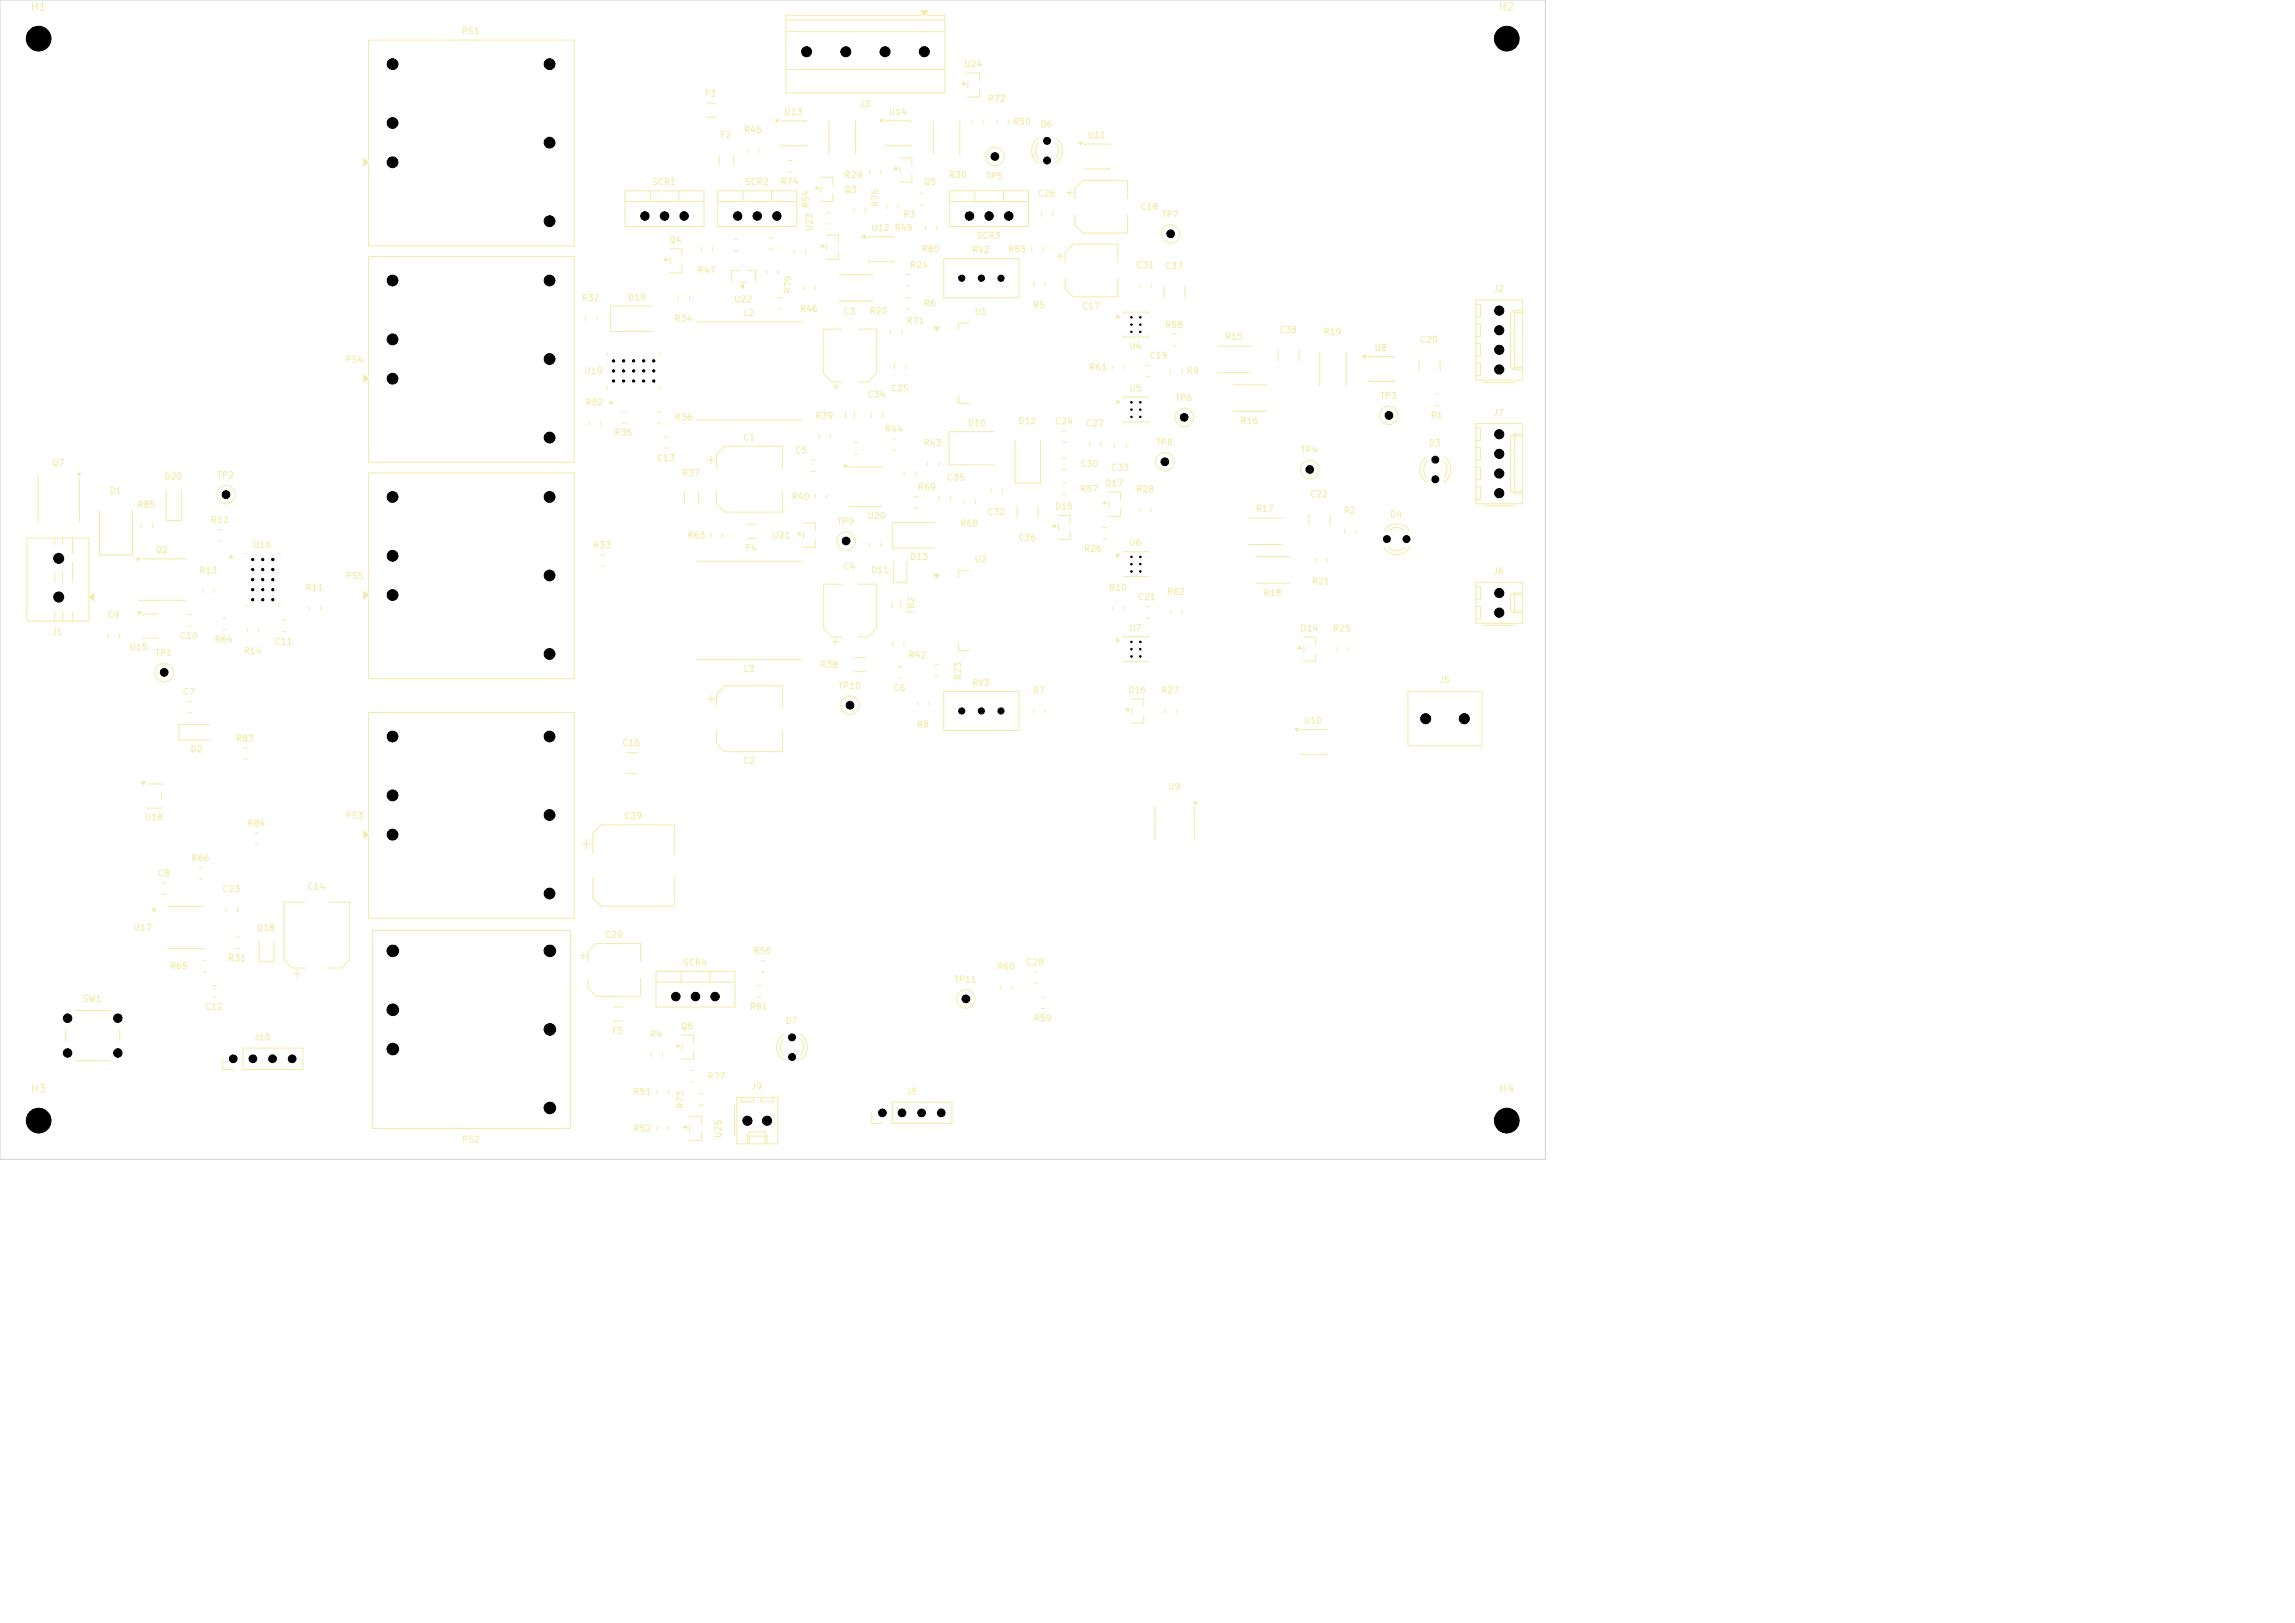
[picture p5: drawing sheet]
<svg xmlns="http://www.w3.org/2000/svg" width="297mm" height="210mm" viewBox="0 0 297 210" stroke-linecap="round" stroke-linejoin="round" font-family="sans-serif">
<defs><g id="words">
<g font-size="1" fill="#f2eda1">
<text x="3.9" y="1.6">H1</text>
<text x="193.9" y="1.6">H2</text>
<text x="3.9" y="141.6">H3</text>
<text x="193.9" y="141.6">H4</text>
</g>
<g font-size=".8" fill="#f2eda1">
<text x="59.7" y="4.6">PS1</text>
<text x="124.7" y="8.9">U24</text>
<text x="91.1" y="12.7">F3</text>
<text x="96.2" y="17.4">R45</text>
<text x="101.4" y="15.1">U13</text>
<text x="111.2" y="14">J3</text>
<text x="114.9" y="15.1">U14</text>
<text x="127.7" y="13.4">R72</text>
<text x="131" y="16.4">R50</text>
<text x="134.6" y="16.7">D6</text>
<text x="93.1" y="18.1">F2</text>
<text x="109.2" y="23.2">R29</text>
<text x="122.7" y="23.2">R30</text>
<text x="127.5" y="23.4">TP5</text>
<text x="140.7" y="18.1">U11</text>
<text x="84.3" y="24.1">SCR1</text>
<text x="96.3" y="24.1">SCR2</text>
<text x="100.9" y="24.1">R74</text>
<text x="104.9" y="27" transform="rotate(-90 104.9 27)">R54</text>
<text x="109.2" y="25.1">Q3</text>
<text x="113.9" y="26.8" transform="rotate(-90 113.9 26.8)">R76</text>
<text x="116.8" y="28.3">R3</text>
<text x="119.5" y="24.1">Q5</text>
<text x="134.2" y="25.6">C26</text>
<text x="147.5" y="27.4">C18</text>
<text x="150.3" y="28.3">TP7</text>
<text x="86.6" y="31.6">Q4</text>
<text x="90.2" y="35.6">R47</text>
<text x="105.4" y="30" transform="rotate(-90 105.4 30)">U23</text>
<text x="112.7" y="30.1">U12 R49</text>
<text x="117.7" y="34.9">R24</text>
<text x="119.2" y="32.8">R80</text>
<text x="125.7" y="32.9">RV2</text>
<text x="126.3" y="31.1">SCR3</text>
<text x="130.4" y="32.9">R55</text>
<text x="146.9" y="34.9">C31</text>
<text x="150.7" y="35">C37</text>
<text x="75.2" y="39.2">R32</text>
<text x="81.2" y="39.1">D19</text>
<text x="87.2" y="41.8">R34</text>
<text x="94.9" y="39.3">U22</text>
<text x="96.2" y="41.1">L2</text>
<text x="102.6" y="38.1" transform="rotate(-90 102.6 38.1)">R79</text>
<text x="103.4" y="40.6">R46</text>
<text x="109.1" y="40.9">C3</text>
<text x="112.4" y="40.8">R20</text>
<text x="119.5" y="39.9">R6</text>
<text x="126.1" y="40.9">U1</text>
<text x="133.6" y="40.1">R5</text>
<text x="139.9" y="40.2">C17</text>
<text x="193.2" y="38">J2</text>
<text x="44.6" y="47.1">PS4</text>
<text x="117.2" y="42.1">R71</text>
<text x="146.1" y="45.4">U4</text>
<text x="148.7" y="46.6">C19</text>
<text x="150.7" y="42.6">R58</text>
<text x="158.4" y="44.2">R15</text>
<text x="165.4" y="43.3">C38</text>
<text x="171.2" y="43.5">R19</text>
<text x="177.8" y="45.6">U8</text>
<text x="183.7" y="44.5">C20</text>
<text x="75.6" y="48.6">U19</text>
<text x="75.7" y="52.7">R82</text>
<text x="112.2" y="51.6">C34</text>
<text x="115.2" y="50.8">C25</text>
<text x="140.9" y="48.1">R61</text>
<text x="146.1" y="50.8">U5</text>
<text x="152" y="52.1">TP6</text>
<text x="153.5" y="48.6">R9</text>
<text x="178.5" y="51.8">TP3</text>
<text x="79.4" y="56.6">R35</text>
<text x="84.9" y="59.9">C13</text>
<text x="87.2" y="54.6">R36</text>
<text x="96.1" y="57.2">C1</text>
<text x="102.8" y="58.9">C5</text>
<text x="105.4" y="54.4">R39</text>
<text x="114.4" y="56.1">R44</text>
<text x="119.4" y="57.9">R43</text>
<text x="125.2" y="55.3">D10</text>
<text x="131.7" y="55.1">D12</text>
<text x="136.4" y="55.1">C24</text>
<text x="140.4" y="55.4">C27</text>
<text x="149.5" y="57.8">TP8</text>
<text x="160.4" y="55.1">R16</text>
<text x="168.3" y="58.8">TP4</text>
<text x="184.8" y="57.9">D3</text>
<text x="185.1" y="54.3">R1</text>
<text x="193.2" y="54">J7</text>
<text x="6.7" y="60.5">Q7</text>
<text x="14.1" y="64.1">D1</text>
<text x="17.7" y="65.9">R85</text>
<text x="21.2" y="62.2">D20</text>
<text x="28" y="62.1">TP2</text>
<text x="88.2" y="61.8">R37</text>
<text x="102.4" y="64.9">R40</text>
<text x="118.7" y="63.6">R69</text>
<text x="122.4" y="62.4">C35</text>
<text x="139.7" y="63.9">R57</text>
<text x="139.7" y="60.6">C30</text>
<text x="142.9" y="63.1">D17</text>
<text x="143.7" y="61.1">C33</text>
<text x="146.9" y="63.9">R28</text>
<text x="169.4" y="64.5">C22</text>
<text x="20.1" y="71.8">Q2</text>
<text x="27.2" y="67.9">R12</text>
<text x="32.7" y="71.1">U16</text>
<text x="76.7" y="71.1">R33</text>
<text x="88.9" y="69.9">R63</text>
<text x="96.4" y="71.5">F4</text>
<text x="99.9" y="69.9">U21</text>
<text x="108.3" y="68.1">TP9</text>
<text x="112.2" y="67.3">U20</text>
<text x="124.2" y="68.3">R68</text>
<text x="127.7" y="66.8">C32</text>
<text x="131.7" y="70.2">C36</text>
<text x="136.4" y="66.1">D15</text>
<text x="140.2" y="71.6">R26</text>
<text x="146.1" y="70.8">U6</text>
<text x="162.4" y="66.4">R17</text>
<text x="173.8" y="66.7">R2</text>
<text x="179.8" y="67.1">D4</text>
<text x="25.7" y="74.4">R13</text>
<text x="39.4" y="76.7">R11</text>
<text x="44.6" y="75.1">PS5</text>
<text x="109.1" y="73.9">C4</text>
<text x="112.6" y="74.4">D11</text>
<text x="117.7" y="72.6">D13</text>
<text x="126.1" y="72.9">U2</text>
<text x="143.4" y="76.7">R10</text>
<text x="147.2" y="77.9">C21</text>
<text x="150.9" y="77.2">R62</text>
<text x="163.4" y="77.3">R18</text>
<text x="169.7" y="75.8">R21</text>
<text x="193.2" y="74.5">J6</text>
<text x="6.7" y="82.4">J1</text>
<text x="13.8" y="80.1">C9</text>
<text x="23.2" y="82.9">C10</text>
<text x="27.7" y="83.3">R64</text>
<text x="35.4" y="83.6">C11</text>
<text x="118.5" y="79.5" transform="rotate(-90 118.5 79.5)">FB2</text>
<text x="146.1" y="81.8">U7</text>
<text x="168.2" y="81.9">D14</text>
<text x="172.4" y="81.9">R25</text>
<text x="16.7" y="84.3">U15</text>
<text x="20" y="85.1">TP1</text>
<text x="31.4" y="84.8">R14</text>
<text x="96.2" y="87.1">L3</text>
<text x="106.1" y="86.6">R38</text>
<text x="108.4" y="89.3">TP10</text>
<text x="115.6" y="89.6">C6</text>
<text x="117.5" y="85.4">R42</text>
<text x="124.6" y="88.1" transform="rotate(-90 124.6 88.1)">R23</text>
<text x="125.7" y="88.9">RV3</text>
<text x="133.6" y="89.9">R7</text>
<text x="145.9" y="89.9">D16</text>
<text x="150.2" y="89.9">R27</text>
<text x="186.2" y="88.6">J5</text>
<text x="23.6" y="90.1">C7</text>
<text x="118.6" y="94.3">R8</text>
<text x="168.7" y="93.8">U10</text>
<text x="24.6" y="97.5">D2</text>
<text x="30.4" y="96.1">R83</text>
<text x="80.4" y="96.7">C16</text>
<text x="96.1" y="99">C2</text>
<text x="18.7" y="106.3">U18</text>
<text x="31.9" y="107.1">R84</text>
<text x="44.6" y="106.1">PS3</text>
<text x="80.7" y="106.2">C39</text>
<text x="151.1" y="102.4">U9</text>
<text x="20.3" y="113.6">C8</text>
<text x="24.7" y="111.6">R66</text>
<text x="28.7" y="115.6">C23</text>
<text x="39.7" y="115.3">C14</text>
<text x="17.2" y="120.6">U17</text>
<text x="21.9" y="125.6">R65</text>
<text x="29.4" y="124.6">R31</text>
<text x="33.2" y="120.7">D18</text>
<text x="78.2" y="121.5">C29</text>
<text x="88.3" y="125.1">SCR4</text>
<text x="97.4" y="123.6">R56</text>
<text x="128.9" y="125.7">R60</text>
<text x="132.7" y="125.1">C28</text>
<text x="10.6" y="129.8">SW1</text>
<text x="26.4" y="130.9">C12</text>
<text x="96.9" y="130.8">R81</text>
<text x="123.4" y="127.3">TP11</text>
<text x="32.8" y="134.8">J10</text>
<text x="79.1" y="134">F5</text>
<text x="84.1" y="134.4">R4</text>
<text x="88.1" y="133.4">Q6</text>
<text x="101.6" y="132.7">D7</text>
<text x="133.7" y="132.3">R59</text>
<text x="81.9" y="141.9">R51</text>
<text x="88.7" y="143.6" transform="rotate(-90 88.7 143.6)">R73</text>
<text x="91.5" y="139.9">R77</text>
<text x="97.2" y="141.2">J9</text>
<text x="117.2" y="141.8">J8</text>
<text x="59.7" y="148">PS2</text>
<text x="81.9" y="146.6">R52</text>
<text x="93.6" y="147.3" transform="rotate(-90 93.6 147.3)">U25</text>
</g>
</g></defs>
<path d="M149.5 104.4h-.1v4.2h.1M154.5 104.4h.1v4.2h-.1M154.5 103.9l.3-.2v.4z" fill="none" stroke="#f2eda1" stroke-width=".13"/>
<path d="M154.5 103.9l.3-.2v.4z" fill="#f2eda1"/>
<g fill="none" stroke="#f2eda1" stroke-width=".13">
<path d="M150.6 37v1.5M153.4 37v1.5M80.5 53.3h.5M80.5 54.7h.5M184.7 59.1a1.99 1.99 0 0 0-.2 3.2h.2M184.7 59.7a1.5 1.5 0 0 0 0 2.1M186.8 59.1a1.99 1.99 0 0 1 .2 3.2h-.2M186.8 59.7a1.5 1.5 0 0 1 0 2.1M17.8 79.2h.5l-.2 .3zM18.6 79.5v-.1h1.8v.1M170.3 72.3v.4M171.7 72.3v.4"/>
<path d="M18.6 82.5v.1h1.8v-.1"/>
</g>
<path d="M17.8 79.2h.5l-.2 .3z" fill="#f2eda1"/>
<g fill="none" stroke="#f2eda1" stroke-width=".13">
<path d="M78.6 45.7v.3M78.6 50v.3M79.1 51.9l.2 .3h-.5zM85.4 45.7v.3M85.4 50v.3M151.5 79v.5M153 79v.5M121 86h.5M121 87.5h.5M75.1 123.7h.7M75.5 123.3v.7M76.1 124.4v-1.2l1.1-1.1h5.7v2.3"/>
<path d="M76.1 126.6v1.2l1.1 1.1h5.7v-2.3"/>
<circle cx="29.2" cy="64" r="1.2"/>
</g>
<path d="M79.1 51.9l.2 .3h-.5z" fill="#f2eda1"/>
<g fill="none" stroke="#f2eda1" stroke-width=".13">
<path d="M173 83.8v.4M174.5 83.8v.4M19.8 117.5l.3 .2-.3 .3zM21.7 117.3h4.6M21.7 122.7h4.6"/>
<circle cx="169.5" cy="60.7" r="1.2"/>
</g>
<path d="M19.8 117.5l.3 .2-.3 .3z" fill="#f2eda1"/>
<g fill="none" stroke="#f2eda1" stroke-width=".13">
<path d="M191 38.8h6v10.4h-6zM191 39.4h.6v1.6h-.6M191 41.9h.6v1.6h-.6M191 44.5h.6v1.6h-.6M191 47h.6v1.6h-.6M192 49.5h4M196 40.2l-.5 .2v7.2l.5 .2M196 40.2h1M196 40.2v7.6M196 40.4h1M196 47.6h1M196 47.8h1"/>
<path d="M18.3 67.8v.4M19.7 67.8v.4M142.9 64.9l.3 .3h-.5zM143.5 63.7h1.5v1M143.5 64.9v.7M145 65.8v1h-1.5"/>
</g>
<path d="M142.9 64.9l.3 .3h-.5z" fill="#f2eda1"/>
<g fill="none" stroke="#f2eda1" stroke-width=".13">
<path d="M120.8 15.6v4.3M124.2 15.6v4.3M92.9 24.7h10.2v4.6h-10.2zM92.9 26.1h10.2M96.2 24.7v1.4M99.8 24.7v1.4M119 25h.5M119 26.5h.5M86 56.5h.5M86 58h.5M157.6 44.8h4.3M157.6 48.2h4.3"/>
<path d="M28.3 68.5h.4M28.3 70h.4M105.5 64v.5M107 64v.5M191 75.4h6v5.3h-6zM191 75.9h.6v1.6h-.6M191 78.5h.6v1.6h-.6M196 76.7l-.5 .3v2l.5 .3M196 76.7h1M196 76.7v2.6M196 77h1M196 79h1"/>
<path d="M196 79.3h1M145.9 91.6l.3 .4h-.5zM146.5 90.5l1.5-.1v1M146.5 91.6v.8M148 92.6v1l-1.5-.1M192 80.9h4"/>
</g>
<path d="M145.9 91.6l.3 .4h-.5z" fill="#f2eda1"/>
<g fill="none" stroke="#f2eda1" stroke-width=".13">
<path d="M139.6 18.4h.5l-.3 .4zM140.4 18.8v-.2h3.2v.2M99.3 35v.5M100.7 35v.5M117.3 38.5h.4M117.3 40h.4M122.1 33.5h9.8v5h-9.8zM140.4 21.7v.2h3.2v-.2M91.5 59.5h1M92 59v1M144.3 57.5v.5M145.7 57.5v.5"/>
<path d="M92.7 60.5v-1.7l1.1-1.1h7.5v2.8M92.7 63.5v1.7l1.1 1.1h7.5v-2.8M179.7 68.7a1.5 1.5 0 0 1 2.1 0M179.7 70.8a1.5 1.5 0 0 0 2.1 0M182.4 68.7a1.99 1.99 0 0 0-3.2-.2v.2M182.4 70.8a1.99 1.99 0 0 1-3.2 .2v-.2M24.2 90.8h.6M24.2 92.2h.6M36.5 80.3h.5M36.5 81.7h.5M182.2 89.5h9.6v7h-9.6zM27.5 127.5h.5"/>
<path d="M27.5 129h.5"/>
<circle cx="151.5" cy="30.2" r="1.2"/>
<circle cx="153.2" cy="54" r="1.2"/>
</g>
<path d="M139.6 18.4h.5l-.3 .4z" fill="#f2eda1"/>
<path d="M115.9 21.6l.3 .3h-.5zM116.5 20.5l1.5-.1v1M116.5 21.6v.8M118 22.6v1l-1.5-.1M134.8 129h.4M134.8 130.5h.4" fill="none" stroke="#f2eda1" stroke-width=".13"/>
<path d="M115.9 21.6l.3 .3h-.5z" fill="#f2eda1"/>
<g fill="none" stroke="#f2eda1" stroke-width=".13">
<path d="M107.3 15.6v4.3M110.7 15.6v4.3M129 15.5v.5M130.5 15.5v.5M95.7 35h-1v1.5M95.9 36.5h.7M95.9 37l.3-.2v.5zM96.8 35h1v1.5M99.5 30.8h.5M99.5 32.2h.5M115.3 42.8v.4M116.7 42.8v.4"/>
<path d="M141 57.2v.6M142.5 57.2v.6M151.5 47.8v.4M153 47.8v.4M26.3 76.3v.4M27.7 76.3v.4M88.6 63.8v1.4M90.4 63.8v1.4M112.5 70.3v.4M114 70.3v.4M147.5 65.8v.4M149 65.8v.4"/>
<path d="M110.5 85.1h1.5M110.5 86.9h1.5M21 114.3h.5M21 115.7h.5M90.5 141.5h.5M90.5 143h.5M112.8 144v1.4h1.4M115.5 142.6h7.7v2.8h-7.7z"/>
<circle cx="179.7" cy="53.7" r="1.2"/>
<circle cx="109.5" cy="70" r="1.2"/>
</g>
<path d="M95.9 37l.3-.2v.5z" fill="#f2eda1"/>
<g fill="none" stroke="#f2eda1" stroke-width=".13">
<path d="M117.3 35.5h.4M117.3 37h.4M47.1 48.6l.6 .4-.6 .4zM47.7 48.7v-15.5h26.6v26.6h-26.6v-10.5M169.4 66.5v1.5M172.1 66.5v1.5M95.1 143v4M95.3 142h5.3v6h-5.3zM95.9 142v.6h1.6v-.6M96.7 147l.3-.5h2l.3 .5M96.7 147h2.6M96.7 147v1"/>
<path d="M97 147v1M98.5 142v.6h1.6v-.6M99 147v1M99.3 147v1"/>
</g>
<path d="M47.1 48.6l.6 .4-.6 .4z" fill="#f2eda1"/>
<g fill="none" stroke="#f2eda1" stroke-width=".13">
<path d="M93.1 20.1v1.3M94.9 20.1v1.3M133.5 32v.5M133.8 36.5v.5M135 32v.5M135.2 36.5v.5M75.8 41v.5M77.2 41v.5M85 53.3h.5M85 54.7h.5M131.3 57v5.5h3.4v-5.5M148.2 47.3h.6"/>
<path d="M148.2 48.7h.6M159.6 49.8h4.3M159.6 53.2h4.3M183.6 46.5v1.5M186.4 46.5v1.5M24.2 79.5h.6M115.6 72.7v2.7h1.8v-2.7M137.5 62.5h.5M137.5 64h.5M142.8 68.3h.4M142.8 69.7h.4M174 68.5v.5"/>
<path d="M175.5 68.5v.5M24.2 81h.6M32 81.3v.4M33.5 81.3v.4M116.2 86.3h.6M116.2 87.7h.6M150.8 91.8v.4M152.2 91.8v.4M79.4 130.3h1.2M79.4 132.1h1.2M87.7 135.1l.2 .4h-.4zM88.2 134l1.6-.1v1"/>
<path d="M88.2 135.1v.8M89.8 136.1v1l-1.6-.1"/>
<circle cx="128.7" cy="20.2" r="1.2"/>
<circle cx="110" cy="91.2" r="1.2"/>
<circle cx="125" cy="129.2" r="1.2"/>
</g>
<path d="M87.7 135.1l.2 .4h-.4z" fill="#f2eda1"/>
<path d="M47.1 20.6l.6 .4-.6 .4zM47.7 20.7v-15.5h26.6v26.6h-26.6v-10.5M90.8 32v.5M92.2 32v.5M134.8 27.5v.5M136.2 27.5v.5M76.3 54.5v.5M77.7 54.5v.5" fill="none" stroke="#f2eda1" stroke-width=".13"/>
<path d="M47.1 20.6l.6 .4-.6 .4z" fill="#f2eda1"/>
<g fill="none" stroke="#f2eda1" stroke-width=".13">
<path d="M107 27.5h.5M107 29h.5M112.5 22v.5M114 22v.5M137.5 59.3h.5M17.6 72.2h.5l-.2 .4zM17.9 77.7h6.2M18.4 72.3h5.7M137.5 60.7h.5M14 82v.5M15.5 82v.5M26.3 124.3h.4"/>
<path d="M26.3 125.7h.4M85 141v.5M86.5 141v.5"/>
</g>
<path d="M17.6 72.2h.5l-.2 .4z" fill="#f2eda1"/>
<path d="M96.8 19.3v.4M98.2 19.3v.4M47.1 76.6l.6 .4-.6 .4zM47.7 76.7v-15.5h26.6v26.6h-26.6v-10.5" fill="none" stroke="#f2eda1" stroke-width=".13"/>
<path d="M47.1 76.6l.6 .4-.6 .4z" fill="#f2eda1"/>
<g fill="none" stroke="#f2eda1" stroke-width=".13">
<path d="M115.5 56.8h.5M115.5 58.2h.5M128.6 55.9h-5.8v4.3h5.8M90.1 72.6h13.8M103.4 68.9l.3 .3h-.5zM104 67.7h1.5v1M104 68.9v.7M105.5 69.8v1h-1.5M121 67.6h-5.5v3.3h5.5M124.8 64.8v.4M126.2 64.8v.4M90.1 85.4h13.8"/>
<path d="M122.1 89.5h9.8v5h-9.8zM25.8 112.3h.4M25.8 113.7h.4M39.5 116.7h-2.8v7.5l1.1 1.1h1.7M42.5 116.7h2.8v7.5l-1.1 1.1h-1.7M38 126h1M38.5 125.5v1M84.9 125.7h10.2v4.6h-10.2zM84.9 127.1h10.2M88.1 125.7v1.4M91.9 125.7v1.4M85 145.8v.4"/>
<path d="M86.5 145.8v.4"/>
<circle cx="150.7" cy="59.7" r="1.2"/>
</g>
<path d="M103.4 68.9l.3 .3h-.5z" fill="#f2eda1"/>
<path d="M144.5 51.8l.4 .2-.4 .2zM145.4 51.6v-.2h3.2v.2M145.4 54.4v.2h3.2v-.2" fill="none" stroke="#f2eda1" stroke-width=".13"/>
<path d="M144.5 51.8l.4 .2-.4 .2z" fill="#f2eda1"/>
<path d="M144.5 82.6l.4 .3-.4 .2zM145.4 82.5v-.1h3.2v.1M145.4 85.5v.1h3.2v-.1" fill="none" stroke="#f2eda1" stroke-width=".13"/>
<path d="M144.5 82.6l.4 .3-.4 .2z" fill="#f2eda1"/>
<path d="M120.9 42.3h.7l-.4 .5zM124 51.3v.9h1.4M125.4 41.8h-1.4v1M118.3 64.3h.4M118.3 65.7h.4M121.5 64.2v.6M123 64.2v.6M29.3 117.5v.5M30.7 117.5v.5" fill="none" stroke="#f2eda1" stroke-width=".13"/>
<path d="M120.9 42.3h.7l-.4 .5z" fill="#f2eda1"/>
<path d="M124.7 10.6l.2 .3h-.4zM125.2 9.5l1.6-.1v1M125.2 10.6v.8M126.8 11.6v1l-1.6-.1M102 20.8h.5M102 22.2h.5" fill="none" stroke="#f2eda1" stroke-width=".13"/>
<path d="M124.7 10.6l.2 .3h-.4z" fill="#f2eda1"/>
<g fill="none" stroke="#f2eda1" stroke-width=".13">
<path d="M134.4 17.8a1.99 1.99 0 0 0-.1 3.3h.1M134.4 18.5a1.5 1.5 0 0 0 0 2M136.6 17.8a1.99 1.99 0 0 1 .1 3.3h-.1M136.6 18.5a1.5 1.5 0 0 1 0 2M136.8 33.2h.8M137.2 32.8v.7M137.8 33.9v-1.2l1.1-1.1h5.8v2.3M137.8 36.1v1.2l1.1 1.1h5.8v-2.3M144 47.3v.4M145.5 47.3v.4M12.8 66v5.8h4.3v-5.8M92 69v.5"/>
<path d="M93.5 69v.5M144.5 71.6l.4 .3-.4 .2zM145.4 71.5v-.1h3.2v.1M145.4 74.5v.1h3.2v-.1M8.5 133.3v1.5M9.8 137.3h4.5M9.8 130.8h4.5M15.5 133.3v1.5"/>
</g>
<path d="M144.5 71.6l.4 .3-.4 .2z" fill="#f2eda1"/>
<g fill="none" stroke="#f2eda1" stroke-width=".13">
<path d="M105.7 24.1l.2 .4h-.4zM106.2 23l1.6-.1v1M106.2 24.1v.8M107.8 25.1v1l-1.6-.1M115.8 47.2v.6M117.2 47.2v.6M77.8 71.8h.4M77.8 73.2h.4M148.2 78.5h.6M148.2 80h.6M81 97.4h1.5M118.8 90.8v.4"/>
<path d="M120.2 90.8v.4M81 100.1h1.5"/>
</g>
<path d="M105.7 24.1l.2 .4h-.4z" fill="#f2eda1"/>
<path d="M100.4 15.5h.4l-.2 .3zM101.1 15.8v-.2h3.3v.2M101.1 18.7v.2h3.3v-.2" fill="none" stroke="#f2eda1" stroke-width=".13"/>
<path d="M100.4 15.5h.4l-.2 .3z" fill="#f2eda1"/>
<g fill="none" stroke="#f2eda1" stroke-width=".13">
<path d="M105 59.5h.5M112.8 53.5v.5M114.2 53.5v.5M29.8 71.8l.3 .3-.3 .2zM31.7 71.6h.3M31.7 78.4h.3M36 71.6h.3M36 78.4h.3M40 78.5v.5M41.5 78.5v.5M105 61h.5M161.6 67h4.3"/>
<path d="M161.6 70.5h4.3"/>
</g>
<path d="M29.8 71.8l.3 .3-.3 .2z" fill="#f2eda1"/>
<g fill="none" stroke="#f2eda1" stroke-width=".13">
<path d="M91.4 13.3h1.2M91.4 15.2h1.2M113.8 15.5h.5l-.2 .3zM114.6 15.8v-.2h3.3v.2M114.6 18.7v.2h3.3v-.2M125.8 15.5v.5M127.2 15.5v.5M106 56.3v.4M107.5 56.3v.4M110.5 57.3h.5M110.5 58.7h.5M31.5 96.8h.5"/>
<path d="M31.5 98.2h.5M33 107.8h.5M33 109.2h.5M30.5 121.3h.5M30.5 122.7h.5M33.5 121.8v2.6h2v-2.6M48.2 120.4h25.6v25.6h-25.6z"/>
</g>
<path d="M113.8 15.5h.5l-.2 .3z" fill="#f2eda1"/>
<path d="M18.3 101.2h.5l-.2 .3zM19.1 101.5h1.8M19.1 104.5h1.8M20.9 102.6v.8" fill="none" stroke="#f2eda1" stroke-width=".13"/>
<path d="M18.3 101.2h.5l-.2 .3z" fill="#f2eda1"/>
<g fill="none" stroke="#f2eda1" stroke-width=".13">
<path d="M84.5 39.6h-5.5v3.3h5.5M165.4 45.3v1.4M168.1 45.3v1.4M7.1 69.6v.8M7.1 74.1v1.3M7.1 79.1v1.3M8.1 69.6v.8M8.1 74.1v1.3M8.1 79.1v1.3M9.4 69.6v2.1M9.4 72.8v2.6M9.4 79.1v1.3"/>
<path d="M11.5 77.3l.6-.5v.9zM11.5 77v-7.4h-8v10.8h8v-2.8M133.8 91.8v.4M135.2 91.8v.4"/>
<circle cx="21.2" cy="87" r="1.2"/>
</g>
<path d="M11.5 77.3l.6-.5v.9z" fill="#f2eda1"/>
<g fill="none" stroke="#f2eda1" stroke-width=".13">
<path d="M86.2 33.4l.2 .3h-.4zM86.7 32.2h1.6v1M86.7 33.4v.7M88.3 34.3v1h-1.6M122.9 24.7h10.2v4.6h-10.2zM122.9 26.1h10.2M126.2 24.7v1.4M129.8 24.7v1.4M107.8 50h.7M108.2 49.7v.7M108.9 42.6h-2.3v5.7l1.1 1.1h1.2M109.4 53.4v.7"/>
<path d="M110.6 53.4v.7M111.1 42.6h2.3v5.7l-1.1 1.1h-1.2M120 59.8v.4M121.5 59.8v.4M131.6 65.5v1.5M134.4 65.5v1.5M28.8 80h.4M28.8 81.5h.4M98.5 124.3h.5M98.5 125.7h.5"/>
</g>
<path d="M86.2 33.4l.2 .3h-.4z" fill="#f2eda1"/>
<path d="M104 37v.5M105.5 37v.5M137.5 55.8h.5M137.5 57.2h.5M4.9 61.4v6.2M10 61.4l.4-.3v.5zM10.3 61.9v5.7M101.4 133.8a1.99 1.99 0 0 0-.1 3.3h.1M101.4 134.5a1.5 1.5 0 0 0 0 2M103.6 133.8a1.99 1.99 0 0 1 .1 3.3h-.1M103.6 134.5a1.5 1.5 0 0 1 0 2" fill="none" stroke="#f2eda1" stroke-width=".13"/>
<path d="M10 61.4l.4-.3v.5z" fill="#f2eda1"/>
<path d="M114.8 26.5v.5M116.2 26.5v.5M168.2 83.6l.2 .4h-.4zM168.7 82.5l1.6-.1v1M168.7 83.6v.8M170.3 84.6v1l-1.6-.1" fill="none" stroke="#f2eda1" stroke-width=".13"/>
<path d="M168.2 83.6l.2 .4h-.4z" fill="#f2eda1"/>
<path d="M47.1 107.6l.6 .4-.6 .4zM47.7 107.7v-15.5h26.6v26.6h-26.6v-10.5M75.2 109.2h1.3M75.9 108.6v1.3M76.7 110.5v-2.7l1.1-1.1h9.5v3.8M76.7 113.5v2.7l1.1 1.1h9.5v-3.8M89.3 138.5h.4M89.3 140h.4" fill="none" stroke="#f2eda1" stroke-width=".13"/>
<path d="M47.1 107.6l.6 .4-.6 .4z" fill="#f2eda1"/>
<path d="M108.6 35.5h4.3M108.6 39h4.3M176.3 46h.5l-.2 .3zM177.1 46.3v-.2h3.3v.2M177.1 49.2v.2h3.3v-.2" fill="none" stroke="#f2eda1" stroke-width=".13"/>
<path d="M176.3 46h.5l-.2 .3z" fill="#f2eda1"/>
<g fill="none" stroke="#f2eda1" stroke-width=".13">
<path d="M138.1 24.9h.8M138.5 24.5v.8M139.1 25.7v-1.3l1.1-1.1h5.7v2.4M139.1 27.8v1.3l1.1 1.1h5.7v-2.4M170.8 45.6v4.3M174.2 45.6v4.3M108.9 75.6h-2.3v5.7l1.1 1.1h1.2M111.1 75.6h2.3v5.7l-1.1 1.1h-1.2M120.9 74.3h.7l-.4 .5zM125.4 73.8h-1.4v1M144 78.5v.5M145.5 78.5v.5"/>
<path d="M107.8 83h.7M108.2 82.7v.7M124 83.3v.9h1.4M133.7 125.8h.6M133.7 127.2h.6"/>
</g>
<path d="M120.9 74.3h.7l-.4 .5z" fill="#f2eda1"/>
<path d="M106.4 31.6l.3 .3h-.5zM107 30.5l1.5-.1v1M107 31.6v.8M108.5 32.6v1l-1.5-.1M110.5 27v.5M112 27v.5M96.6 67.8h1.3M96.6 69.7h1.3M128.3 63.2v.6M129.7 63.2v.6" fill="none" stroke="#f2eda1" stroke-width=".13"/>
<path d="M106.4 31.6l.3 .3h-.5z" fill="#f2eda1"/>
<path d="M144.5 40.8l.4 .2-.4 .2zM145.4 40.6v-.2h3.2v.2M145.4 43.4v.2h3.2v-.2" fill="none" stroke="#f2eda1" stroke-width=".13"/>
<path d="M144.5 40.8l.4 .2-.4 .2z" fill="#f2eda1"/>
<g fill="none" stroke="#f2eda1" stroke-width=".13">
<path d="M100.8 38.5h.4M100.8 40h.4M102.8 32.3v.4M104.2 32.3v.4M111.6 30.5h.5l-.3 .3zM112.4 30.8v-.2h3.2v.2M112.4 33.7v.2h3.2v-.2M119.8 29.3v.4M121.2 29.3v.4M151.8 43.3h.4M151.8 44.7h.4M115.4 77.9v.7"/>
<path d="M116.6 77.9v.7M117 61v.5M118.5 61v.5M162.6 72h4.3M162.6 75.5h4.3M91.5 90.5h1M92 90v1M92.7 91.5v-1.7l1.1-1.1h7.5v2.8M92.7 94.5v1.7l1.1 1.1h7.5v-2.8M98 127.5h.5M98 129h.5"/>
</g>
<path d="M111.6 30.5h.5l-.3 .3z" fill="#f2eda1"/>
<path d="M101.7 2.6h20.6M101.7 4.1h20.6M101.7 9h20.6M119.2 1.4h.9l-.5 .6zM119.3 2h-17.6v10h20.6v-10h-2.4M129.5 127.5v.5M131 127.5v.5" fill="none" stroke="#f2eda1" stroke-width=".13"/>
<path d="M119.2 1.4h.9l-.5 .6z" fill="#f2eda1"/>
<path d="M87.8 38.3v.4M89.2 38.3v.4M88.7 145.6l.2 .3h-.4zM89.2 144.5l1.6-.1v1M89.2 145.6v.8M90.8 146.6v1l-1.6-.1" fill="none" stroke="#f2eda1" stroke-width=".13"/>
<path d="M88.7 145.6l.2 .3h-.4z" fill="#f2eda1"/>
<path d="M80.9 24.7h10.2v4.6h-10.2zM80.9 26.1h10.2M84.2 24.7v1.4M87.8 24.7v1.4M167.6 94.3h.5l-.3 .3zM168.4 94.6v-.2h3.2v.2M168.4 97.4v.2h3.2v-.2" fill="none" stroke="#f2eda1" stroke-width=".13"/>
<path d="M167.6 94.3h.5l-.3 .3z" fill="#f2eda1"/>
<path d="M90.1 41.6h13.8M90.1 54.4h13.8M185.8 51h.4M185.8 52.5h.4M109.2 60.2h.4l-.2 .3zM109.9 60.5v-.1h4.2v.1M109.9 65.5v.1h4.2v-.1" fill="none" stroke="#f2eda1" stroke-width=".13"/>
<path d="M109.2 60.2h.4l-.2 .3z" fill="#f2eda1"/>
<g fill="none" stroke="#f2eda1" stroke-width=".13">
<path d="M95 31h.5M95 32.5h.5M147.5 36.7v.6M149 36.7v.6M191 54.8h6v10.4h-6zM191 55.4h.6v1.6h-.6M191 57.9h.6v1.6h-.6M196 56.2l-.5 .2v7.2l.5 .2M196 56.2h1M196 56.2v7.6M196 56.4h1M21.5 63.4v4h2v-4"/>
<path d="M136.5 67.9l.2 .3h-.5zM137 66.7h1.5v1M137 67.9v.7M138.5 68.8v1h-1.5M191 60.5h.6v1.6h-.6M191 63h.6v1.6h-.6M192 65.5h4M196 63.6h1M196 63.8h1M27.2 93.8h-4.1v2h4.1M115.5 83v.5M117 83v.5"/>
<path d="M28.8 137v1.4h1.4M31.5 135.6h7.7v2.8h-7.7zM84.3 136.3v.4M85.7 136.3v.4"/>
</g>
<path d="M136.5 67.9l.2 .3h-.5z" fill="#f2eda1"/>
<path d="M0 0h200v150h-200z" fill="none" stroke="#d0d2cd" stroke-width=".13"/>
<g fill="#000" stroke="#000" stroke-width=".13">
<circle cx="5" cy="5" r="1.6"/>
<circle cx="50.8" cy="15.9" r=".7"/>
<circle cx="50.8" cy="8.3" r=".7"/>
<circle cx="71.1" cy="8.3" r=".7"/>
<circle cx="71.1" cy="18.5" r=".7"/>
<circle cx="104.4" cy="6.7" r=".65"/>
<circle cx="109.5" cy="6.7" r=".65"/>
<circle cx="114.5" cy="6.7" r=".65"/>
<circle cx="119.6" cy="6.7" r=".65"/>
<circle cx="135.5" cy="18.2" r=".45"/>
<circle cx="195" cy="5" r="1.6"/>
<circle cx="50.8" cy="21" r=".7"/>
<circle cx="50.8" cy="36.3" r=".7"/>
<circle cx="71.1" cy="28.6" r=".7"/>
<circle cx="71.1" cy="36.3" r=".7"/>
<circle cx="83.5" cy="28" r=".55"/>
<circle cx="86" cy="28" r=".55"/>
<circle cx="88.5" cy="28" r=".55"/>
<circle cx="95.5" cy="28" r=".55"/>
<circle cx="98" cy="28" r=".55"/>
<circle cx="100.5" cy="28" r=".55"/>
<circle cx="124.5" cy="36" r=".4"/>
<circle cx="125.5" cy="28" r=".55"/>
<circle cx="127" cy="36" r=".4"/>
<circle cx="128" cy="28" r=".55"/>
<circle cx="128.7" cy="20.3" r=".5"/>
<circle cx="129.5" cy="36" r=".4"/>
<circle cx="130.5" cy="28" r=".55"/>
<circle cx="135.5" cy="20.8" r=".45"/>
<circle cx="151.5" cy="30.3" r=".5"/>
<circle cx="50.8" cy="43.9" r=".7"/>
<circle cx="50.8" cy="49" r=".7"/>
<circle cx="71.1" cy="46.5" r=".7"/>
<circle cx="71.1" cy="56.6" r=".7"/>
<circle cx="79.4" cy="46.7" r=".15"/>
<circle cx="79.4" cy="48" r=".15"/>
<circle cx="79.4" cy="49.3" r=".15"/>
<circle cx="80.7" cy="48" r=".15"/>
<circle cx="80.7" cy="46.7" r=".15"/>
<circle cx="80.7" cy="49.3" r=".15"/>
<circle cx="82" cy="46.7" r=".15"/>
<circle cx="82" cy="48" r=".15"/>
<circle cx="82" cy="49.3" r=".15"/>
<circle cx="83.3" cy="46.7" r=".15"/>
<circle cx="83.3" cy="48" r=".15"/>
<circle cx="83.3" cy="49.3" r=".15"/>
<circle cx="84.6" cy="48" r=".15"/>
<circle cx="84.6" cy="46.7" r=".15"/>
<circle cx="84.6" cy="49.3" r=".15"/>
<circle cx="146.4" cy="53.9" r=".1"/>
<circle cx="146.4" cy="42" r=".1"/>
<circle cx="146.4" cy="53" r=".1"/>
<circle cx="146.4" cy="52.1" r=".1"/>
<circle cx="146.4" cy="41.1" r=".1"/>
<circle cx="146.4" cy="42.9" r=".1"/>
<circle cx="147.6" cy="53.9" r=".1"/>
<circle cx="147.6" cy="42" r=".1"/>
<circle cx="147.6" cy="53" r=".1"/>
<circle cx="147.6" cy="52.1" r=".1"/>
<circle cx="147.6" cy="41.1" r=".1"/>
<circle cx="147.6" cy="42.9" r=".1"/>
<circle cx="150.7" cy="59.8" r=".5"/>
<circle cx="153.2" cy="54" r=".5"/>
<circle cx="179.7" cy="53.8" r=".5"/>
<circle cx="185.8" cy="59.5" r=".45"/>
<circle cx="194" cy="42.7" r=".59"/>
<circle cx="194" cy="40.2" r=".59"/>
<circle cx="194" cy="58.7" r=".59"/>
<circle cx="194" cy="45.3" r=".59"/>
<circle cx="194" cy="47.8" r=".59"/>
<circle cx="194" cy="56.2" r=".59"/>
<circle cx="7.6" cy="77.2" r=".65"/>
<circle cx="7.6" cy="72.2" r=".65"/>
<circle cx="29.2" cy="64" r=".5"/>
<circle cx="32.7" cy="72.4" r=".15"/>
<circle cx="32.7" cy="73.7" r=".15"/>
<circle cx="32.7" cy="75" r=".15"/>
<circle cx="32.7" cy="77.6" r=".15"/>
<circle cx="32.7" cy="76.3" r=".15"/>
<circle cx="34" cy="72.4" r=".15"/>
<circle cx="34" cy="73.7" r=".15"/>
<circle cx="34" cy="75" r=".15"/>
<circle cx="34" cy="77.6" r=".15"/>
<circle cx="34" cy="76.3" r=".15"/>
<circle cx="35.3" cy="72.4" r=".15"/>
<circle cx="35.3" cy="73.7" r=".15"/>
<circle cx="35.3" cy="75" r=".15"/>
<circle cx="35.3" cy="77.6" r=".15"/>
<circle cx="35.3" cy="76.3" r=".15"/>
<circle cx="50.8" cy="64.3" r=".7"/>
<circle cx="50.8" cy="77" r=".7"/>
<circle cx="50.8" cy="71.9" r=".7"/>
<circle cx="71.1" cy="74.5" r=".7"/>
<circle cx="71.1" cy="64.3" r=".7"/>
<circle cx="109.5" cy="70" r=".5"/>
<circle cx="146.4" cy="73.9" r=".1"/>
<circle cx="146.4" cy="73" r=".1"/>
<circle cx="146.4" cy="72.1" r=".1"/>
<circle cx="147.6" cy="73.9" r=".1"/>
<circle cx="147.6" cy="73" r=".1"/>
<circle cx="147.6" cy="72.1" r=".1"/>
<circle cx="169.5" cy="60.8" r=".5"/>
<circle cx="179.5" cy="69.8" r=".45"/>
<circle cx="182" cy="69.8" r=".45"/>
<circle cx="185.8" cy="62" r=".45"/>
<circle cx="194" cy="61.3" r=".59"/>
<circle cx="194" cy="63.8" r=".59"/>
<circle cx="194" cy="79.3" r=".59"/>
<circle cx="194" cy="76.7" r=".59"/>
<circle cx="21.2" cy="87" r=".5"/>
<circle cx="50.8" cy="95.3" r=".7"/>
<circle cx="71.1" cy="84.6" r=".7"/>
<circle cx="71.1" cy="95.3" r=".7"/>
<circle cx="110" cy="91.2" r=".5"/>
<circle cx="124.5" cy="92" r=".4"/>
<circle cx="127" cy="92" r=".4"/>
<circle cx="129.5" cy="92" r=".4"/>
<circle cx="146.4" cy="84.9" r=".1"/>
<circle cx="146.4" cy="84" r=".1"/>
<circle cx="146.4" cy="83.1" r=".1"/>
<circle cx="147.6" cy="84.9" r=".1"/>
<circle cx="147.6" cy="84" r=".1"/>
<circle cx="147.6" cy="83.1" r=".1"/>
<circle cx="184.5" cy="93" r=".65"/>
<circle cx="189.5" cy="93" r=".65"/>
<circle cx="50.8" cy="102.9" r=".7"/>
<circle cx="50.8" cy="108" r=".7"/>
<circle cx="71.1" cy="115.6" r=".7"/>
<circle cx="71.1" cy="105.5" r=".7"/>
<circle cx="8.7" cy="136.3" r=".55"/>
<circle cx="8.8" cy="131.7" r=".55"/>
<circle cx="15.2" cy="136.3" r=".55"/>
<circle cx="15.3" cy="131.7" r=".55"/>
<circle cx="30.2" cy="137" r=".5"/>
<circle cx="32.7" cy="137" r=".5"/>
<circle cx="35.3" cy="137" r=".5"/>
<circle cx="37.8" cy="137" r=".5"/>
<circle cx="50.8" cy="123" r=".75"/>
<circle cx="50.8" cy="135.7" r=".75"/>
<circle cx="50.8" cy="130.7" r=".75"/>
<circle cx="71.2" cy="123" r=".75"/>
<circle cx="71.2" cy="133.2" r=".75"/>
<circle cx="87.5" cy="129" r=".55"/>
<circle cx="90" cy="129" r=".55"/>
<circle cx="92.5" cy="129" r=".55"/>
<circle cx="102.5" cy="136.8" r=".45"/>
<circle cx="102.5" cy="134.2" r=".45"/>
<circle cx="125" cy="129.3" r=".5"/>
<circle cx="5" cy="145" r="1.6"/>
<circle cx="71.2" cy="143.4" r=".75"/>
<circle cx="96.7" cy="145" r=".59"/>
<circle cx="99.3" cy="145" r=".59"/>
<circle cx="114.2" cy="144" r=".5"/>
<circle cx="116.7" cy="144" r=".5"/>
<circle cx="119.3" cy="144" r=".5"/>
<circle cx="121.8" cy="144" r=".5"/>
<circle cx="195" cy="145" r="1.6"/>
</g>
<use href="#words"/>
</svg>
